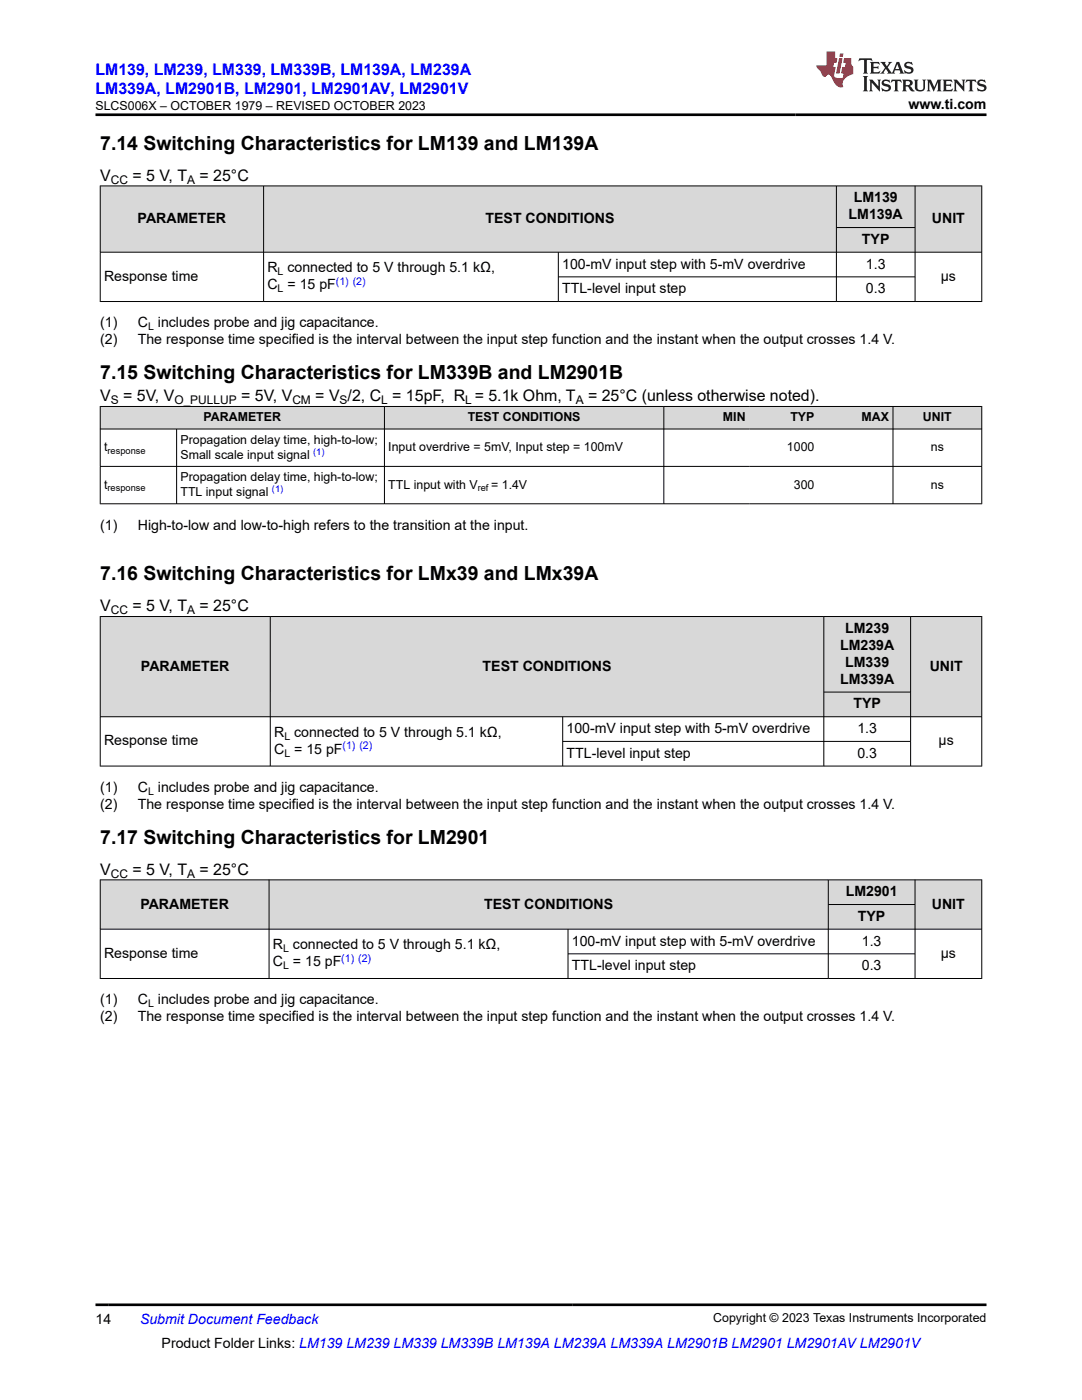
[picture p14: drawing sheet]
<svg xmlns="http://www.w3.org/2000/svg" width="216mm" height="279mm" viewBox="0 0 216 279" stroke-linecap="round" stroke-linejoin="round" font-family="sans-serif">
<defs><g id="words">
<g font-size="3.9">
<text x="20" y="29.9">7.14 Switching Characteristics for LM139 and LM139A</text>
<text x="20" y="75.7">7.15 Switching Characteristics for LM339B and LM2901B</text>
<text x="20" y="115.8">7.16 Switching Characteristics for LMx39 and LMx39A</text>
<text x="20" y="168.4">7.17 Switching Characteristics for LM2901</text>
</g>
<g font-size="3.2" fill="#00f">
<text x="19.1" y="14.9">LM139, LM239, LM339, LM339B, LM139A, LM239A</text>
<text x="19.1" y="18.7">LM339A, LM2901B, LM2901, LM2901AV, LM2901V</text>
</g>
<g font-size="3.2">
<text x="20" y="36.1">V</text>
<text x="26.4" y="36.1">= 5 V, T</text>
<text x="39.8" y="36.1">= 25°C</text>
<text x="20" y="80.1">V</text>
<text x="24.6" y="80.1">= 5V, V</text>
<text x="48.1" y="80.1">= 5V, V</text>
<text x="62.9" y="80.1">= V /2, C = 15pF, R = 5.1k Ohm, T</text>
<text x="117.3" y="80.1">= 25°C (unless otherwise noted).</text>
<text x="20" y="122">V</text>
<text x="26.4" y="122">= 5 V, T</text>
<text x="39.8" y="122">= 25°C</text>
<text x="20" y="174.5">V</text>
<text x="26.4" y="174.5">= 5 V, T</text>
<text x="39.8" y="174.5">= 25°C</text>
</g>
<g font-size="2.8">
<text x="181.3" y="21.8">www.ti.com</text>
<text x="170.4" y="40.4">LM139</text>
<text x="27.5" y="44.5">PARAMETER</text>
<text x="96.9" y="44.5">TEST CONDITIONS</text>
<text x="169.3" y="43.8">LM139A</text>
<text x="186" y="44.5">UNIT</text>
<text x="112.2" y="53.6">100-mV input step with 5-mV overdrive</text>
<text x="172" y="48.7">TYP</text>
<text x="172.8" y="53.6">1.3</text>
<text x="20.8" y="56.1">Response time</text>
<text x="53.4" y="54.4">R connected to 5 V through 5.1 kΩ,</text>
<text x="53.4" y="57.8">C = 15 pF</text>
<text x="112.2" y="58.5">TTL-level input step</text>
<text x="172.8" y="58.5">0.3</text>
<text x="187.7" y="56.1">μs</text>
<text x="20" y="65.3">(1)</text>
<text x="27.5" y="65.3">C includes probe and jig capacitance.</text>
<text x="20" y="68.7">(2)</text>
<text x="27.5" y="68.7">The response time specified is the interval between the input step function and the instant when the output crosses 1.4 V.</text>
<text x="20" y="105.7">(1)</text>
<text x="27.5" y="105.7">High-to-low and low-to-high refers to the transition at the input.</text>
<text x="167.6" y="129.7">LM239A</text>
<text x="168.7" y="126.3">LM239</text>
<text x="28.1" y="133.9">PARAMETER</text>
<text x="96.3" y="133.9">TEST CONDITIONS</text>
<text x="167.6" y="136.5">LM339A</text>
<text x="168.7" y="133.1">LM339</text>
<text x="185.5" y="133.9">UNIT</text>
<text x="170.3" y="141.4">TYP</text>
<text x="20.8" y="148.8">Response time</text>
<text x="54.7" y="147.1">R connected to 5 V through 5.1 kΩ,</text>
<text x="113" y="146.3">100-mV input step with 5-mV overdrive</text>
<text x="171.1" y="146.3">1.3</text>
<text x="187.3" y="148.8">μs</text>
<text x="54.7" y="150.5">C = 15 pF</text>
<text x="113" y="151.2">TTL-level input step</text>
<text x="171.1" y="151.2">0.3</text>
<text x="20" y="161.4">(2)</text>
<text x="20" y="158">(1)</text>
<text x="27.5" y="158">C includes probe and jig capacitance.</text>
<text x="27.5" y="161.4">The response time specified is the interval between the input step function and the instant when the output crosses 1.4 V.</text>
<text x="168.8" y="178.9">LM2901</text>
<text x="28" y="181.3">PARAMETER</text>
<text x="96.6" y="181.3">TEST CONDITIONS</text>
<text x="171.2" y="183.8">TYP</text>
<text x="186" y="181.3">UNIT</text>
<text x="20.8" y="191.2">Response time</text>
<text x="54.5" y="189.5">R connected to 5 V through 5.1 kΩ,</text>
<text x="114.1" y="188.7">100-mV input step with 5-mV overdrive</text>
<text x="172" y="188.7">1.3</text>
<text x="187.7" y="191.2">μs</text>
<text x="54.5" y="192.9">C = 15 pF</text>
<text x="114.1" y="193.6">TTL-level input step</text>
<text x="172" y="193.6">0.3</text>
<text x="20" y="203.8">(2)</text>
<text x="20" y="200.4">(1)</text>
<text x="27.5" y="200.4">C includes probe and jig capacitance.</text>
<text x="27.5" y="203.8">The response time specified is the interval between the input step function and the instant when the output crosses 1.4 V.</text>
<text x="19.1" y="264.2">14</text>
<text x="32.3" y="269">Product Folder Links: LM139 LM239 LM339 LM339B LM139A LM239A LM339A LM2901B LM2901 LM2901AV LM2901V</text>
</g>
<text font-size="2.8" fill="#00f" x="27.9" y="264.2">Submit Document Feedback</text>
<g font-size="2.5">
<text x="19" y="21.9">SLCS006X – OCTOBER 1979 – REVISED OCTOBER 2023</text>
<text x="36" y="88.6">Propagation delay time, high-to-low;</text>
<text x="40.6" y="84.1">PARAMETER</text>
<text x="93.3" y="84.1">TEST CONDITIONS</text>
<text x="144.3" y="84.1">MIN</text>
<text x="157.7" y="84.1">TYP</text>
<text x="171.9" y="84.1">MAX</text>
<text x="184.2" y="84.1">UNIT</text>
<text x="20.8" y="90.1">t</text>
<text x="36" y="91.5">Small scale input signal</text>
<text x="77.5" y="90.1">Input overdrive = 5mV, Input step = 100mV</text>
<text x="157" y="90.1">1000</text>
<text x="185.7" y="90.1">ns</text>
<text x="20.8" y="97.5">t</text>
<text x="36" y="96">Propagation delay time, high-to-low;</text>
<text x="36" y="99">TTL input signal</text>
<text x="77.5" y="97.5">TTL input with V</text>
<text x="98" y="97.5">= 1.4V</text>
<text x="158.4" y="97.5">300</text>
<text x="185.7" y="97.5">ns</text>
<text x="142.3" y="263.9">Copyright © 2023 Texas Instruments Incorporated</text>
</g>
<g font-size="2.4">
<text x="22.1" y="36.7">CC</text>
<text x="37.4" y="36.7">A</text>
<text x="22.1" y="80.7">S</text>
<text x="34.8" y="80.7">O_PULLUP</text>
<text x="58.3" y="80.7">CM</text>
<text x="67.8" y="80.7">S</text>
<text x="76.1" y="80.7">L</text>
<text x="92.8" y="80.7">L</text>
<text x="114.9" y="80.7">A</text>
<text x="22.1" y="122.6">CC</text>
<text x="37.4" y="122.6">A</text>
<text x="22.1" y="175.2">CC</text>
<text x="37.4" y="175.2">A</text>
</g>
<g font-size="2.1">
<text x="55.4" y="54.9">L</text>
<text x="55.4" y="58.3">L</text>
<text x="29.5" y="65.9">L</text>
<text x="56.7" y="147.6">L</text>
<text x="56.7" y="151">L</text>
<text x="29.5" y="158.6">L</text>
<text x="56.5" y="190">L</text>
<text x="56.5" y="193.4">L</text>
<text x="29.5" y="201">L</text>
</g>
<g font-size="2.1" fill="#00f">
<text x="67" y="56.8">(1) (2)</text>
<text x="68.3" y="149.5">(1) (2)</text>
<text x="68.1" y="191.9">(1) (2)</text>
</g>
<g font-size="1.9">
<text x="21.5" y="90.6">response</text>
<text x="21.5" y="98">response</text>
<text x="95.3" y="98">ref</text>
</g>
<g font-size="1.9" fill="#00f">
<text x="62.5" y="90.7">(1)</text>
<text x="54.3" y="98.2">(1)</text>
</g>
</g></defs>
<g fill="#d8d8d8">
<path d="M20 37.1h175.9v8.3h-175.9z" fill-rule="evenodd"/>
<path d="M20.1 37.2h32.4v13.1h-32.4z" fill-rule="evenodd"/>
<path d="M52.7 37.2h114.1v13.1h-114.1z" fill-rule="evenodd"/>
<path d="M167 37.2h15.5v8.1h-15.5z" fill-rule="evenodd"/>
<path d="M182.7 37.2h13.1v13.1h-13.1z" fill-rule="evenodd"/>
<path d="M167 45.5h15.5v4.8h-15.5z" fill-rule="evenodd"/>
</g>
<path d="M19.9 37.1h176.1M20 37v23.2M52.6 37v23.2M166.9 37v23.2M182.6 37v23.2M195.9 37v23.2M19.9 50.3h176.1M111.4 50.3v9.9M111.4 55.3h71.3M166.9 45.4h15.8M19.9 60.2h176.1" fill="none" stroke="#000" stroke-width=".2"/>
<g fill="#d8d8d8">
<path d="M20 81.1h175.9v4.5h-175.9z" fill-rule="evenodd"/>
<path d="M20.1 81.2h56.5v4.4h-56.5z" fill-rule="evenodd"/>
<path d="M76.8 81.2h55.6v4.4h-55.6z" fill-rule="evenodd"/>
<path d="M132.5 81.2h17v4.4h-17z" fill-rule="evenodd"/>
<path d="M149.5 81.2h13.7v4.4h-13.7z" fill-rule="evenodd"/>
<path d="M163.2 81.2h14.9v4.4h-14.9z" fill-rule="evenodd"/>
<path d="M178.2 81.2h17.6v4.4h-17.6z" fill-rule="evenodd"/>
</g>
<path d="M19.9 81.1h176.1M19.9 85.6h176.1M19.9 93.1h176.1M20 81.1v19.5M35.2 85.6v15M76.7 81.1v19.5M132.5 81.1v19.5M178.2 81.1v19.5M195.9 81.1v19.5M19.9 100.5h176.1" fill="none" stroke="#000" stroke-width=".2"/>
<g fill="#d8d8d8">
<path d="M20 123h175.9v15.1h-175.9z" fill-rule="evenodd"/>
<path d="M20.1 123.1h33.8v19.9h-33.8z" fill-rule="evenodd"/>
<path d="M54 123.1h110.3v19.9h-110.3z" fill-rule="evenodd"/>
<path d="M164.4 123.1h17.2v15h-17.2z" fill-rule="evenodd"/>
<path d="M181.8 123.1h14v19.9h-14z" fill-rule="evenodd"/>
<path d="M164.4 138.2h17.2v4.8h-17.2z" fill-rule="evenodd"/>
</g>
<path d="M19.9 123h176.1M20 123v29.9M53.9 123v29.9M164.4 123v29.9M164.4 138.1h17.4M181.7 123v29.9M195.9 123v29.9M19.9 143h176.1M19.9 152.9h176.1M112.3 143v9.9M112.3 148h69.5" fill="none" stroke="#000" stroke-width=".2"/>
<g fill="#d8d8d8">
<path d="M20 175.6h175.9v4.9h-175.9z" fill-rule="evenodd"/>
<path d="M20.1 175.7h33.5v9.7h-33.5z" fill-rule="evenodd"/>
<path d="M53.8 175.7h111.4v9.7h-111.4z" fill-rule="evenodd"/>
<path d="M165.3 175.7h17.2v4.8h-17.2z" fill-rule="evenodd"/>
<path d="M182.6 175.7h13.2v9.7h-13.2z" fill-rule="evenodd"/>
<path d="M165.3 180.6h17.2v4.8h-17.2z" fill-rule="evenodd"/>
</g>
<path d="M19.9 175.6h176.1M20 175.5v19.8M53.7 175.5v19.8M165.3 175.5v19.8M182.6 175.5v19.8M195.9 175.5v19.8M19.9 185.4h176.1M19.9 195.3h176.1M113.3 185.4v9.9M113.3 190.4h69.3M165.3 180.5h17.3" fill="none" stroke="#000" stroke-width=".2"/>
<path d="M171.5 11.6l-.2 .6 .5-.2h.6v.1v2.2l-.2 .4h1l-.2-.4v-2.2v-.1h.5l.6 .2-.2-.6zM173.6 12.4l.2 .3v1.6l-.2 .4h1.9l.1-.6a1.08 1.08 0 0 1-1.3 .2v-.7h.6l.4 .2v-.7l-.4 .2h-.6v-.5l.2-.2a1 1 0 0 1 1 .3l-.1-.5zM175.7 12.4l.9 1.1-1 1.2h.9l-.2-.2 .5-.8 .4 .8-.2 .2h1.6l-.2-.2 .2-.5h.9l.1 .5-.1 .2h.9l-.2-.4-.8-1.9h-.5l-.9 2.1-.9-1.1 .9-1h-.8l.2 .2-.4 .6-.4-.6 .2-.2zM179 12.8l.4 1h-.7zM180.7 12.5a.65 .65 0 0 0-.2 .7 .65 .65 0 0 0 .6 .5l.6 .1 .1 .3a.79 .79 0 0 1-.7 .4 .79 .79 0 0 1-.7-.5l.1 .7 .2-.1a.93 .93 0 0 0 1.1 0 .93 .93 0 0 0 .4-.9 1.46 1.46 0 0 0-1.2-.6l-.1-.3a1.09 1.09 0 0 1 1.2 .2l-.2-.6-.1 .1-.5-.2zM172.2 15.2l.2 .4v2.2l-.2 .4h1l-.2-.4v-2.2l.2-.4zM173.4 15.9l.2 .4v1.5l-.2 .4h.8l-.3-.4 .1-1.3 1.6 1.8v-2l.2-.4h-.7l.1 .2 .1 1.1-1.2-1.3zM176.2 16a.65 .65 0 0 0-.2 .8 .65 .65 0 0 0 .6 .4l.6 .2 .1 .2a.79 .79 0 0 1-.7 .4 .79 .79 0 0 1-.7-.5l.1 .7 .2-.1a.93 .93 0 0 0 1.1 .1 .93 .93 0 0 0 .4-1 1.46 1.46 0 0 0-1.2-.5l-.1-.4a1.09 1.09 0 0 1 1.2 .2l-.1-.6-.2 .1-.5-.1zM177.9 15.9l-.1 .6a.63 .63 0 0 1 .8-.3v1.6l-.3 .4h1l-.2-.4v-1.6a.66 .66 0 0 1 .8 .3l-.1-.6zM180 15.9l.2 .4v1.5l-.2 .4h1l-.2-.2-.1-.7h.5l.1 .2a.79 .79 0 0 0 1.2 .6l-1-.9a.61 .61 0 0 0 .6-.6 .61 .61 0 0 0-.5-.7zM180.8 16.2h.1a.47 .47 0 0 1 .5 .1 .47 .47 0 0 1 .1 .5l-.1 .1-.7 .1zM182.3 15.9l.2 .2a2.27 2.27 0 0 0 .4 2 1.04 1.04 0 0 0 1.7-.7v-1.3l.2-.2h-.8l.2 .4v1.1a.6 .6 0 0 1-.6 .6 .6 .6 0 0 1-.6-.6v-1.1l.3-.4zM184.9 15.9l.2 .4v1.5l-.2 .4h.8l-.3-.4v-1.4l.9 1.9 .9-1.9v1.4l-.3 .4h1l-.2-.4v-1.5l.2-.4h-.8l-.7 1.5-.6-1.5zM188.1 15.9l.2 .4v1.5l-.2 .4h1.9l.1-.6a1.09 1.09 0 0 1-1.3 .2v-.7h.6l.4 .2v-.6l-.4 .2h-.6v-.6l.2-.1a1.01 1.01 0 0 1 1 .3l-.1-.6zM190.2 15.9l.3 .4v1.5l-.3 .4h.8l-.2-.4v-1.3l1.6 1.8v-2l.2-.4h-.7l.2 .2v1.1l-1.2-1.3zM192.8 15.9l-.1 .6a.63 .63 0 0 1 .8-.3v1.6l-.3 .4h1l-.2-.4v-1.6a.66 .66 0 0 1 .8 .3l-.1-.6zM195.2 16a.65 .65 0 0 0-.2 .8 .65 .65 0 0 0 .6 .4l.6 .2 .2 .2a.79 .79 0 0 1-.7 .4 .79 .79 0 0 1-.7-.5l.1 .7 .2-.1a.93 .93 0 0 0 1 .1 .93 .93 0 0 0 .5-1 1.46 1.46 0 0 0-1.3-.5v-.4a1.09 1.09 0 0 1 1.2 .2l-.2-.6-.2 .1-.5-.1z" fill="#231f20"/>
<path d="M164.9 10.3v2.7h-2l.1 .4 .8 1a.95 .95 0 0 0 1 .9 .59 .59 0 0 1 .5-.4 .59 .59 0 0 1 .5 .3l.4 .8a1.59 1.59 0 0 0 2.1 1.4 1.61 1.61 0 0 1 1-2.3l1-.3-.1-1.5a1.59 1.59 0 0 1-.3-1.7h-1.5l-.2 .9h.6l-.2 .9h-.5l-.2 .9v.3l.4 .1-.1 .9h-.7a.73 .73 0 0 1-1-.7l.3-1.5h-.5l.1-.9h.5l.2-.9h-.5v-1.3zM167.4 11.6l-.6 3.1h.7l.6-3.1zM167.6 10.7l-.1 .6h.7l.1-.6z" fill="#ed1c24"/>
<path d="M19.1 22.9h177.8M19.1 260.4h177.8" fill="none" stroke="#000" stroke-width=".53"/>
<use href="#words"/>
</svg>
